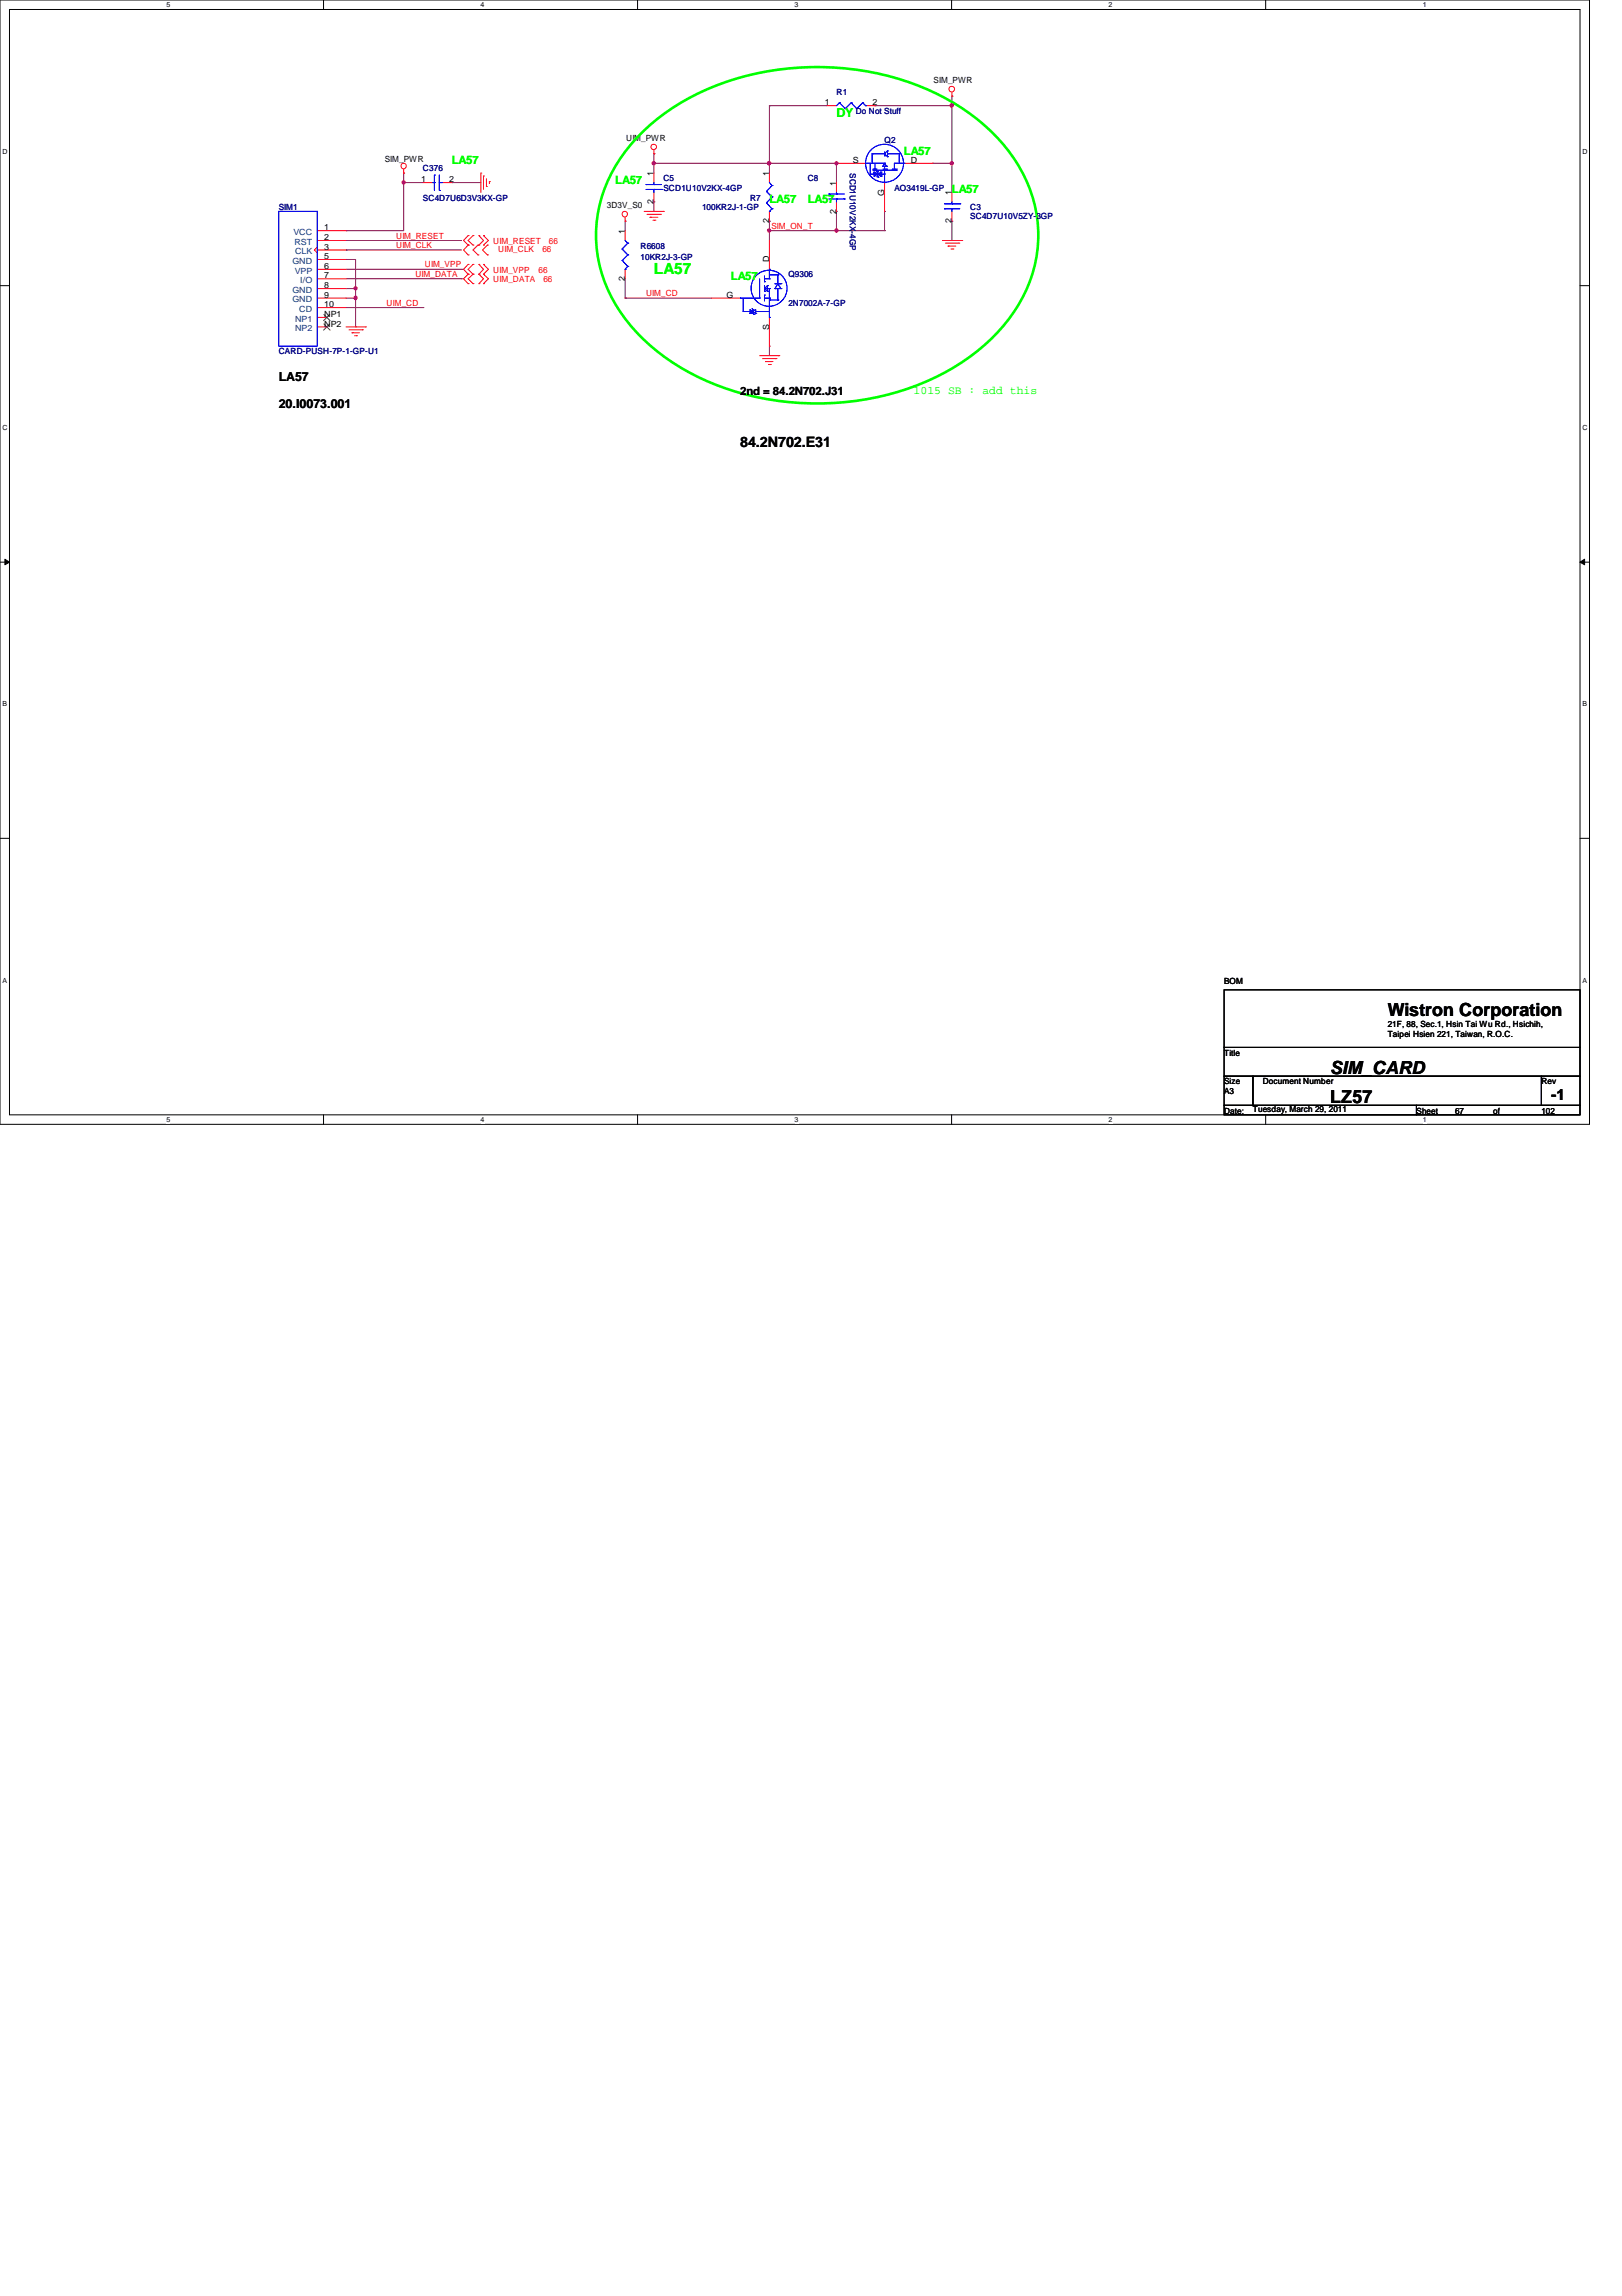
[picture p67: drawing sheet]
<svg xmlns="http://www.w3.org/2000/svg" width="210mm" height="297mm" viewBox="0 0 210 297" stroke-linecap="round" stroke-linejoin="round" font-family="sans-serif">
<defs><g id="words">
<g font-size="2.3">
<text x="179.6" y="131.4">Wistron Corporation</text>
<text x="172.1" y="142.7">LZ57</text>
<text x="172.1" y="138.9">SIM_CARD</text>
</g>
<text font-size="2" fill="#0f0" x="84.6" y="35.4">LA57</text>
<text font-size="2" x="200.7" y="142.4">-1</text>
<text font-size="1.9" x="95.8" y="57.8">84.2N702.E31</text>
<text font-size="1.6" fill="#0f0" x="108.2" y="15.2">DY</text>
<g font-size="1.6">
<text x="36.1" y="49.3">LA57</text>
<text x="36.1" y="52.8">20.I0073.001</text>
</g>
<g font-size="1.5" fill="#0f0">
<text x="58.5" y="21.3">LA57</text>
<text x="79.6" y="23.7">LA57</text>
<text x="117" y="20">LA57</text>
<text x="99.6" y="26.2">LA57</text>
<text x="104.5" y="26.2">LA57</text>
<text x="123.2" y="25">LA57</text>
<text x="94.6" y="36.2">LA57</text>
<text x="118.2" y="51">1015 SB : add this</text>
</g>
<text font-size="1.5" x="95.8" y="51.1">2nd = 84.2N702.J31</text>
<g font-size="1.1">
<text x="120.8" y="10.8">SIM_PWR</text>
<text x="106.7" y="13.6">1</text>
<text x="112.9" y="13.6">2</text>
<text x="49.8" y="21">SIM_PWR</text>
<text x="54.5" y="23.6">1</text>
<text x="58.1" y="23.6">2</text>
<text x="81" y="18.2">UIM_PWR</text>
<text x="84.6" y="22.7" transform="rotate(-90 84.6 22.7)">1</text>
<text x="99.5" y="22.7" transform="rotate(-90 99.5 22.7)">1</text>
<text x="110.4" y="21.1">S</text>
<text x="117.9" y="21.1">D</text>
<text x="42" y="29.8">1</text>
<text x="78.5" y="26.9">3D3V_S0</text>
<text x="84.6" y="26.4" transform="rotate(-90 84.6 26.4)">2</text>
<text x="99.5" y="28.9" transform="rotate(-90 99.5 28.9)">2</text>
<text x="108.2" y="27.6" transform="rotate(-90 108.2 27.6)">2</text>
<text x="108.2" y="24" transform="rotate(-90 108.2 24)">1</text>
<text x="114.4" y="25.4" transform="rotate(-90 114.4 25.4)">G</text>
<text x="123.1" y="28.9" transform="rotate(-90 123.1 28.9)">2</text>
<text x="123.1" y="25.2" transform="rotate(-90 123.1 25.2)">1</text>
<text x="42" y="31.1">2</text>
<text x="42" y="32.3">3</text>
<text x="42" y="33.5">5</text>
<text x="42" y="34.8">6</text>
<text x="80.9" y="30.2" transform="rotate(-90 80.9 30.2)">1</text>
<text x="99.5" y="34" transform="rotate(-90 99.5 34)">D</text>
<text x="42" y="36">7</text>
<text x="42" y="37.3">8</text>
<text x="42" y="38.5">9</text>
<text x="42" y="39.8">10</text>
<text x="42" y="41">NP1</text>
<text x="80.9" y="36.4" transform="rotate(-90 80.9 36.4)">2</text>
<text x="94" y="38.5">G</text>
<text x="42" y="42.2">NP2</text>
<text x="99.5" y="42.7" transform="rotate(-90 99.5 42.7)">S</text>
<text x="158.4" y="127.3">BOM</text>
<text x="158.4" y="136.6">Title</text>
<text x="179.6" y="132.8">21F, 88, Sec.1, Hsin Tai Wu Rd., Hsichih,</text>
<text x="179.6" y="134.2">Taipei Hsien 221, Taiwan, R.O.C.</text>
<text x="158.4" y="140.3">Size</text>
<text x="158.4" y="141.6">A3</text>
<text x="162.1" y="143.8">Tuesday, March 29, 2011</text>
<text x="163.4" y="140.3">Document Number</text>
<text x="199.5" y="140.3">Rev</text>
<text x="158.4" y="144.1">Date:</text>
<text x="183.3" y="144.1">Sheet</text>
<text x="188.3" y="144.1">67</text>
<text x="193.3" y="144.1">of</text>
<text x="199.5" y="144.1">102</text>
</g>
<g font-size="1.1" fill="#000080">
<text x="108.2" y="12.2">R1</text>
<text x="110.7" y="14.7">Do Not Stuff</text>
<text x="54.7" y="22.2">C376</text>
<text x="85.9" y="23.5">C5</text>
<text x="104.5" y="23.5">C8</text>
<text x="110" y="22.4" transform="rotate(90 110 22.4)">SCD1U10V2KX-4GP</text>
<text x="114.5" y="18.5">Q2</text>
<text x="36.1" y="27.2">SIM1</text>
<text x="54.7" y="26">SC4D7U6D3V3KX-GP</text>
<text x="85.9" y="24.7">SCD1U10V2KX-4GP</text>
<text x="90.8" y="27.2">100KR2J-1-GP</text>
<text x="97.1" y="26">R7</text>
<text x="115.7" y="24.7">AO3419L-GP</text>
<text x="125.6" y="27.2">C3</text>
<text x="125.6" y="28.3">SC4D7U10V5ZY-3GP</text>
<text x="82.9" y="32.2">R6608</text>
<text x="82.9" y="33.7">10KR2J-3-GP</text>
<text x="102" y="35.9">Q9306</text>
<text x="102" y="39.6">2N7002A-7-GP</text>
<text x="36.1" y="45.8">CARD-PUSH-7P-1-GP-U1</text>
</g>
<g font-size="1.1" fill="#f00">
<text x="99.8" y="29.6">SIM_ON_T</text>
<text x="51.3" y="30.9">UIM_RESET</text>
<text x="51.3" y="32.1">UIM_CLK</text>
<text x="53.8" y="35.8">UIM_DATA</text>
<text x="55" y="34.6">UIM_VPP</text>
<text x="63.8" y="31.5">UIM_RESET</text>
<text x="63.8" y="35.3">UIM_VPP</text>
<text x="64.5" y="32.6">UIM_CLK</text>
<text x="69.7" y="35.3">66</text>
<text x="70.2" y="32.6">66</text>
<text x="71" y="31.5">66</text>
<text x="50" y="39.5">UIM_CD</text>
<text x="63.8" y="36.5">UIM_DATA</text>
<text x="70.3" y="36.5">66</text>
<text x="83.6" y="38.3">UIM_CD</text>
</g>
<g font-size="1.1" fill="#004080">
<text x="37.8" y="34.1">GND</text>
<text x="38" y="30.4">VCC</text>
<text x="38.1" y="31.7">RST</text>
<text x="38.1" y="35.4">VPP</text>
<text x="38.2" y="32.9">CLK</text>
<text x="37.8" y="37.9">GND</text>
<text x="37.8" y="39.1">GND</text>
<text x="38.2" y="41.6">NP1</text>
<text x="38.7" y="40.3">CD</text>
<text x="38.9" y="36.6">I/O</text>
<text x="38.2" y="42.8">NP2</text>
</g>
<g font-size=".9">
<text x="21.5" y=".9">5</text>
<text x="62.2" y=".9">4</text>
<text x="102.8" y=".9">3</text>
<text x="143.5" y=".9">2</text>
<text x="184.1" y=".9">1</text>
<text x=".3" y="19.9">D</text>
<text x="204.8" y="19.9">D</text>
<text x=".3" y="55.6">C</text>
<text x="204.8" y="55.6">C</text>
<text x=".3" y="91.4">B</text>
<text x="204.8" y="91.4">B</text>
<text x=".3" y="127.1">A</text>
<text x="204.8" y="127.1">A</text>
<text x="21.5" y="145.2">5</text>
<text x="62.2" y="145.2">4</text>
<text x="102.8" y="145.2">3</text>
<text x="143.5" y="145.2">2</text>
<text x="184.1" y="145.2">1</text>
</g>
</g></defs>
<path d="M0 0h205.7v145.5h-205.7zM1.2 1.2h203.3v143h-203.3z" fill="none" stroke="#000" stroke-width=".13"/>
<g fill="#fff">
<path d="M21.5 .1h.6v1h-.6z"/>
<path d="M21.5 144.4h.6v1h-.6z"/>
</g>
<path d="M41.9 0v1.2M41.9 144.2v1.3" fill="none" stroke="#000" stroke-width=".13"/>
<g fill="#fff">
<path d="M62.2 .1h.5v1h-.5z"/>
<path d="M62.2 144.4h.5v1h-.5z"/>
</g>
<path d="M82.5 0v1.2M82.5 144.2v1.3" fill="none" stroke="#000" stroke-width=".13"/>
<g fill="#fff">
<path d="M102.8 .1h.5v1h-.5z"/>
<path d="M102.8 144.4h.5v1h-.5z"/>
</g>
<path d="M123.1 0v1.2M123.1 144.2v1.3" fill="none" stroke="#000" stroke-width=".13"/>
<g fill="#fff">
<path d="M143.5 .1h.5v1h-.5z"/>
<path d="M143.5 144.4h.5v1h-.5z"/>
</g>
<path d="M163.8 0v1.2M163.8 144.2v1.3" fill="none" stroke="#000" stroke-width=".13"/>
<g fill="#fff">
<path d="M184.1 .1h.5v1h-.5z"/>
<path d="M184.1 144.4h.5v1h-.5z"/>
<path d="M.3 19.1h.7v1h-.7z"/>
<path d="M204.8 19.1h.6v1h-.6z"/>
<path d="M.3 54.8h.7v1h-.7z"/>
<path d="M204.8 54.8h.6v1h-.6z"/>
</g>
<path d="M0 37h1.2M204.5 37h1.2" fill="none" stroke="#000" stroke-width=".13"/>
<g fill="#fff">
<path d="M.3 90.6h.6v1h-.6z"/>
<path d="M204.8 90.6h.6v1h-.6z"/>
</g>
<path d="M0 72.7h1.2M.6 72.3l.6 .4-.6 .4zM204.5 72.7l.6-.4v.8zM204.5 72.7h1.2" fill="none" stroke="#000" stroke-width=".13"/>
<path d="M.6 72.3l.6 .4-.6 .4zM204.5 72.7l.6-.4v.8z" fill="#000"/>
<g fill="#fff">
<path d="M.3 126.3h.6v1h-.6z"/>
<path d="M204.8 126.3h.6v1h-.6z"/>
</g>
<path d="M0 108.5h1.2M204.5 108.5h1.2" fill="none" stroke="#000" stroke-width=".13"/>
<path d="M44.8 29.8h.1M44.8 33.6h.1M44.8 29.8h7.4M44.8 33.6h1.2M44.8 37.3h1.2M46 37.3h.1M46 38.6h.1M46 37.3v1.3" fill="none" stroke="#800040" stroke-width=".13"/>
<path d="M45.9 38.4h.3v.1v.2l-.2 .1-.1-.1z" fill-rule="evenodd" fill="#f0f"/>
<path d="M45.9 38.4h.3v.1v.2l-.2 .1-.1-.1z" fill="none" stroke="#f0f" stroke-width=".13"/>
<path d="M44.8 34.8h14.9M46 37.3h.1M46 33.6v3.7M59.7 34.8h.1" fill="none" stroke="#800040" stroke-width=".13"/>
<path d="M45.9 37.1h.3v.2v.1l-.2 .1-.1-.1z" fill-rule="evenodd" fill="#f0f"/>
<path d="M45.9 37.1h.3v.2v.1l-.2 .1-.1-.1z" fill="none" stroke="#f0f" stroke-width=".13"/>
<path d="M84.6 19.9h.1M84.6 19.9v1.2M44.8 36.1h14.9M59.7 36.1h.1M84.6 21.1h.1M84.6 21.1h15M123.2 21.1h.1M123.2 21.1v3.8" fill="none" stroke="#800040" stroke-width=".13"/>
<path d="M99.4 21h.3v.1v.2h-.2h-.1z" fill-rule="evenodd" fill="#f0f"/>
<path d="M99.4 21h.3v.1v.2h-.2h-.1z" fill="none" stroke="#f0f" stroke-width=".13"/>
<path d="M84.4 21h.4v.1v.2h-.2h-.2z" fill-rule="evenodd" fill="#f0f"/>
<path d="M84.4 21h.4v.1v.2h-.2h-.2z" fill="none" stroke="#f0f" stroke-width=".13"/>
<path d="M99.6 29.8h.1M99.6 29.8h8.6" fill="none" stroke="#800040" stroke-width=".13"/>
<path d="M108.1 29.6h.3l.1 .2-.1 .2-.2 .1-.1-.1z" fill-rule="evenodd" fill="#f0f"/>
<path d="M108.1 29.6h.3l.1 .2-.1 .2-.2 .1-.1-.1z" fill="none" stroke="#f0f" stroke-width=".13"/>
<path d="M99.4 29.6h.3v.2v.2l-.2 .1-.1-.1z" fill-rule="evenodd" fill="#f0f"/>
<path d="M99.4 29.6h.3v.2v.2l-.2 .1-.1-.1z" fill="none" stroke="#f0f" stroke-width=".13"/>
<path d="M99.6 13.7h.1M99.6 13.7v7.4M113.2 13.7h.1M113.2 13.7h10M108.2 21.1h.1M108.2 27.3h.1M108.2 21.1v2.5M108.2 27.3v2.5M123.2 28.6h.1M123.2 28.6v2.5" fill="none" stroke="#800040" stroke-width=".13"/>
<path d="M99.4 21h.3v.1v.2h-.2h-.1z" fill-rule="evenodd" fill="#f0f"/>
<path d="M99.4 21h.3v.1v.2h-.2h-.1z" fill="none" stroke="#f0f" stroke-width=".13"/>
<g fill="none" stroke="#800040" stroke-width=".13">
<path d="M99.6 13.7h.1M99.6 13.7h7.4M84.6 21.1h.1M84.6 26.1h.1M84.6 21.1v1.3M84.6 26.1v1.2M99.6 21.1h.1M99.6 28.6h.1M99.6 21.1v1.3M99.6 28.6v1.2M99.6 21.1h8.6M108.2 29.8h6.3"/>
<path d="M114.5 29.8h.1M114.5 27.3h.1M114.5 27.3v2.5"/>
</g>
<path d="M108.1 21h.3l.1 .1-.1 .2h-.2h-.1z" fill-rule="evenodd" fill="#f0f"/>
<path d="M108.1 21h.3l.1 .1-.1 .2h-.2h-.1z" fill="none" stroke="#f0f" stroke-width=".13"/>
<path d="M99.4 21h.3v.1v.2h-.2h-.1z" fill-rule="evenodd" fill="#f0f"/>
<path d="M99.4 21h.3v.1v.2h-.2h-.1z" fill="none" stroke="#f0f" stroke-width=".13"/>
<path d="M123.2 12.4h.1M123.2 13.7h.1M123.2 12.4v8.7h-2.5M99.6 29.8h.1M99.6 29.8v1.3M120.7 21.1h.1" fill="none" stroke="#800040" stroke-width=".13"/>
<path d="M123 21h.3l.1 .1-.1 .2h-.2h-.1z" fill-rule="evenodd" fill="#f0f"/>
<path d="M123 21h.3l.1 .1-.1 .2h-.2h-.1z" fill="none" stroke="#f0f" stroke-width=".13"/>
<path d="M123 13.5h.3l.1 .1-.1 .2-.2 .1-.1-.1z" fill-rule="evenodd" fill="#f0f"/>
<path d="M123 13.5h.3l.1 .1-.1 .2-.2 .1-.1-.1z" fill="none" stroke="#f0f" stroke-width=".13"/>
<path d="M44.8 31.1h.1M44.8 31.1h14.9M52.2 22.4h.1M52.2 23.6h.1M52.2 22.4v7.4M52.2 23.6h2.5" fill="none" stroke="#800040" stroke-width=".13"/>
<path d="M52.1 23.4h.3l.1 .2-.1 .2h-.2h-.1z" fill-rule="evenodd" fill="#f0f"/>
<path d="M52.1 23.4h.3l.1 .2-.1 .2h-.2h-.1z" fill="none" stroke="#f0f" stroke-width=".13"/>
<g fill="none" stroke="#800040" stroke-width=".13">
<path d="M44.8 32.3h.1M44.8 32.3h14.9M44.8 38.6h1.2M44.8 39.8h9.9M46 38.6h.1M46 38.6v3.7M54.7 39.8h.1M58.5 23.6h.1M58.5 23.6h3.7M80.9 28.6h.1M80.9 38.6h.1M80.9 38.6h11.2"/>
<path d="M80.9 28.6v1.2M80.9 36.1v2.5M46 42.3h.1M99.6 44.8h.1M99.6 44.8v1.2"/>
</g>
<g fill="none" stroke="#f00" stroke-width=".13">
<path d="M84.6 19.9h.1M84.6 19.4v.5M107 13.7h1.2M112 13.7h1.2M123.2 12.4h.1M123.2 11.9v.5M41.1 31.1h3.7M41.1 29.8h3.7M41.1 32l-.4 .3 .4 .4M41.1 32.3h3.7M41.1 33.6h3.7M41.1 34.8h3.7"/>
<path d="M41.1 36.1h3.7M41.1 37.3h3.7M41.1 38.6h3.7M41.1 39.8h3.7M52.2 22.4h.1M52.2 21.9v.5M54.7 23.6h1.3M57.2 23.6h1.3M60.6 31.7h.1M60.6 30.5h.1M60.6 36.7h.1M60.6 35.5h.1"/>
<path d="M60.6 34.2h.1M60.6 33h.1M60.6 30.5l-.6 .6 .6 .6M60.6 35.5l-.6 .6 .6 .6M60.6 34.2l-.6 .6 .6 .7M60.6 31.7l-.6 .6 .6 .7M61.2 30.5h.1M61.2 31.7h.1M61.2 35.5h.1M61.2 36.7h.1M61.2 34.2h.1M61.2 30.5l-.6 .6 .6 .6"/>
<path d="M61.2 35.5l-.6 .6 .6 .6M61.2 34.2l-.6 .6 .6 .7M61.8 31.7h.1M61.8 33h.1M61.8 31.7l-.6 .6 .6 .7M62 31.7h.1M62 30.5h.1M62 36.7h.1M62 35.5h.1M62 34.2h.1M62 30.5l.6 .6-.6 .6M62 35.5l.6 .6-.6 .6"/>
<path d="M62 34.2l.6 .6-.6 .7M62.2 22.4h.1M62.2 22.4v2.5M62.6 22.8h.1M62.6 31.7h.1M62.6 30.5h.1M62.6 36.7h.1M62.6 35.5h.1M62.6 34.2h.1M62.6 22.8v1.7M62.6 30.5l.6 .6-.6 .6M62.6 35.5l.6 .6-.6 .6"/>
<path d="M62.6 34.2l.6 .6-.6 .7M62.9 24.1h.1M62.9 23.1v1M63.1 33h.1M63.1 31.7h.1M63.1 31.7l-.7 .6 .7 .7M63.3 23.5h.1M63.3 23.5v.2M80.9 28.6h.1M80.9 28.1v.5M80.9 29.8v1.3M80.9 34.8v1.3"/>
<path d="M83.4 27.3h2.5M83.7 27.7h1.8M84.1 28.1h.1M84.1 28.1h1M84.5 28.5h.3M84.6 22.4v1.2M84.6 24.9v1.2M84.8 28.5h.1M85.5 27.7h.1M85.9 27.3h.1M92.1 38.6h3.7M99.6 22.4v1.2"/>
<path d="M99.6 27.3v1.3M99.6 31.1v3.7M108.2 21.1h3.8M108.2 23.6v1.3M108.2 26.1v1.2M114.5 23.6v3.7M117 21.1h3.7M122 31.1h2.5M122.3 31.5h1.8M122.7 31.8h.1M122.7 31.8h1M123.1 32.2h.2"/>
<path d="M123.2 24.9v1.2M123.2 27.3v1.3M123.3 32.2h.1M124.1 31.5h.1M124.5 31.1h.1M41.1 42.3h1.2M41.1 41.1h1.2M44.8 42.3h2.5M45.2 42.7h1.7M45.6 43.1h.1M45.6 43.1h.9M45.9 43.4h.2"/>
<path d="M46.1 43.4h.1M46.9 42.7h.1M47.3 42.3h.1M98.3 46h2.5M98.7 46.4h1.7M99.1 46.8h.1M99.1 46.8h.9M99.4 47.2h.3M99.6 41.1v3.7M99.7 47.2h.1M100.4 46.4h.1M100.8 46h.1"/>
<circle cx="84.6" cy="19" r=".36"/>
<circle cx="123.2" cy="11.5" r=".37"/>
<circle cx="52.2" cy="21.5" r=".35"/>
<circle cx="80.8" cy="27.7" r=".35"/>
</g>
<path d="M158.4 128.1h46.1v7.4h-46.1zM158.4 135.5h46.1v3.7h-46.1zM158.4 139.2h3.7v3.8h-3.7zM162.1 139.2h37.4v3.8h-37.4zM199.5 139.2h5v3.8h-5zM158.4 143h24.9v1.2h-24.9zM183.3 143h21.2v1.2h-21.2z" fill="none" stroke="#000" stroke-width=".13"/>
<path d="M82.6 17.6a30.9 30.9 0 0 1 18.5-8.6 34.6 34.6 0 0 1 24.9 6 20.2 20.2 0 0 1 8.3 13.7 18 18 0 0 1-5.5 14.6 31 31 0 0 1-18.4 8.6 34.5 34.5 0 0 1-24.9-6.1 20.2 20.2 0 0 1-8.3-13.6 18.1 18.1 0 0 1 5.4-14.6z" fill="none" stroke="#0f0" stroke-width=".34"/>
<path d="M41.9 40.7l.8 .8M41.9 41.9l.8 .8M42.7 40.7l-.8 .8M42.7 41.9l-.8 .8" fill="none" stroke="#804000" stroke-width=".13"/>
<g fill="none" stroke="#00f" stroke-width=".13">
<path d="M108.6 13.3h.1M108.6 13.3l-.4 .4M108.6 13.3l.8 .8M109.4 14.1h.1M110.2 13.3h.1M110.2 13.3l-.8 .8M110.2 13.3l.7 .8M110.9 14.1h.1M111.6 13.3h.1M111.6 13.3l-.7 .8M111.6 13.3l.4 .4M112 13.7h.1"/>
<path d="M112.9 19.9h.1M112.9 19.9h1.6M112.9 19.9v1.2M114.5 19.9h.1M114.5 19.9l.4 .4M114.5 19.6v.6M114.9 19.5h.1M114.9 19.9h.1M114.9 19.5l-.4 .4M114.9 19.5v.8M114.9 19.9h1.5M116.4 19.9h.1"/>
<path d="M116.4 19.9v1.2M36.1 27.3h5v17.5h-5zM56 23.6h.2M56.2 23.6h.1M56.2 22.6h.1M56.2 22.6v2M56.9 23.6h.1M56.9 24.6h.1M56.9 23.6h.3M56.9 22.6v2M80.5 32.2h.1M80.5 33.7h.1"/>
<path d="M80.5 32.2l.7 .8M80.5 33.7l.7 .8M80.9 34.8h.1M80.9 31.1l.3 .4M81.2 31.5h.1M81.2 33h.1M81.2 34.5h.1M81.2 31.5l-.7 .7M81.2 33l-.7 .7M81.2 34.5l-.3 .3M83.6 23.9h.1M83.6 23.9h2"/>
<path d="M83.6 24.5h2M84.6 23.9h.1M84.6 24.5h.1M84.6 23.6v.3M84.6 24.5v.4M85.6 24.5h.1M95.8 38.6h.1M95.8 38.6h2.5M96.2 38.6v1.7M97.3 39.9l.2 .1M98.3 38.6h.1M98.3 36.1v2.5"/>
<path d="M98.9 38.2h.1M98.9 36.4h.1M98.9 37.7h.1M98.9 37.3h.1M98.9 38.6h.7M98.9 35.7v.7M98.9 37v.7M98.9 38.2v.7M98.9 36.1h.7M98.9 37.3h.7M98.9 37.3l.4 .4M99.2 24.8h.1"/>
<path d="M99.2 26.2h.1M99.2 24.8l.7 .7M99.2 26.2l.7 .8M99.3 37h.1M99.3 37.7h.1M99.3 37l-.4 .3M99.3 37v.7M99.6 27.3h.1M99.6 36.1h.1M99.6 34.8h.1M99.6 38.6h.1M99.6 37.3h.1"/>
<path d="M99.6 38.8h.1M99.6 23.6l.3 .4M99.6 34.8v1.3M99.6 37.3v3.8M99.6 35.6h1.1M99.6 38.8h1.1M99.9 24h.1M99.9 25.5h.1M99.9 27h.1M99.9 24l-.7 .8M99.9 25.5l-.7 .7M99.9 27l-.3 .3"/>
<path d="M100.3 36.7h.1M100.3 37.3h.1M100.3 37.3h.7M100.3 36.7h.7M100.7 35.6h.1M100.7 36.7h.1M100.7 38.8h.1M100.7 35.6v1.1M100.7 37.3v1.5M100.7 36.7l.3 .6M100.7 36.7l-.4 .6M101 36.7h.1"/>
<path d="M101 37.3h.1M107.3 25.1h.1M107.3 25.1h2M107.3 25.7h2M108.2 25.1h.1M108.2 25.7h.1M108.2 24.9v.2M108.2 25.7v.4M109.3 25.7h.1M112 21.1h2.5M112.6 22.5h.1M112.6 21.1v1.4"/>
<path d="M112.6 22.5h1.9M112.9 21.1h.1M113 22h.1M113 21.9h.1M113 21.9h.5M113 22h3.1M113.1 22.3h.1M113.1 22.8h.1M113.1 22.3l.4 .2M113.1 22.3v.5M113.2 21.9h.1M113.2 21.1v.8"/>
<path d="M113.5 22.1h.1M113.5 22.5h.1M113.5 22.1v.8M113.5 22.5l-.4 .3M113.6 22.9h.1M113.6 22.1v.8M114 22.8h.1M114 22.3h.1M114 22.3l-.4 .2 .4 .3M114 22.3v.5M114.3 21.5h.1M114.3 21.9h.4"/>
<path d="M114.3 21.5h.4M114.5 21.1h.1M114.5 21.5h.1M114.5 23.6h.1M114.5 22.5h.1M114.5 20.2h.1M114.5 21.1l-.2 .4M114.5 21.1l.2 .4M114.5 21.5v.4M114.5 22v1.6M114.7 21.9h.1M114.7 21.5h.1"/>
<path d="M114.9 20.3h.1M115.5 21.9h.1M115.5 21.9h.6M115.7 21.9h.1M117 21.1h.1M117 21.1h-1.3v.8M122.2 27h.1M122.2 26.4h2M122.2 27h2M123.2 26.4h.1M123.2 27h.1M123.2 26.1v.3"/>
<path d="M123.2 27v.3M124.2 26.4h.1M96.2 40.3h.1M96.2 40.3h.9M97.1 40.3h.1M97.1 40.6h.1M97.1 40.6v-.6l.7 .6M97.1 40.6l.7-.6v.6M97.5 40.6h.1M97.5 40h.1M97.5 40.6l.1 .1M97.5 40v.6"/>
<path d="M97.6 40.7h.1M97.8 40.3h.1M97.8 40.6h.1M97.8 40.3h1.8M99.6 41.1h.1"/>
<circle cx="99.5" cy="37.3" r="2.33"/>
<circle cx="114.5" cy="21.1" r="2.46"/>
</g>
<path d="M45.9 38.4h.3v.1v.2l-.2 .1-.1-.1z" fill-rule="evenodd" fill="#f0f"/>
<path d="M45.9 38.4h.3v.1v.2l-.2 .1-.1-.1z" fill="none" stroke="#f0f" stroke-width=".13"/>
<path d="M45.9 37.1h.3v.2v.1l-.2 .1-.1-.1z" fill-rule="evenodd" fill="#f0f"/>
<path d="M45.9 37.1h.3v.2v.1l-.2 .1-.1-.1z" fill="none" stroke="#f0f" stroke-width=".13"/>
<path d="M99.4 21h.3v.1v.2h-.2h-.1z" fill-rule="evenodd" fill="#f0f"/>
<path d="M99.4 21h.3v.1v.2h-.2h-.1z" fill="none" stroke="#f0f" stroke-width=".13"/>
<path d="M84.4 21h.4v.1v.2h-.2h-.2z" fill-rule="evenodd" fill="#f0f"/>
<path d="M84.4 21h.4v.1v.2h-.2h-.2z" fill="none" stroke="#f0f" stroke-width=".13"/>
<path d="M108.1 29.6h.3l.1 .2-.1 .2-.2 .1-.1-.1z" fill-rule="evenodd" fill="#f0f"/>
<path d="M108.1 29.6h.3l.1 .2-.1 .2-.2 .1-.1-.1z" fill="none" stroke="#f0f" stroke-width=".13"/>
<path d="M99.4 29.6h.3v.2v.2l-.2 .1-.1-.1z" fill-rule="evenodd" fill="#f0f"/>
<path d="M99.4 29.6h.3v.2v.2l-.2 .1-.1-.1z" fill="none" stroke="#f0f" stroke-width=".13"/>
<path d="M99.4 21h.3v.1v.2h-.2h-.1z" fill-rule="evenodd" fill="#f0f"/>
<path d="M99.4 21h.3v.1v.2h-.2h-.1z" fill="none" stroke="#f0f" stroke-width=".13"/>
<path d="M108.1 21h.3l.1 .1-.1 .2h-.2h-.1z" fill-rule="evenodd" fill="#f0f"/>
<path d="M108.1 21h.3l.1 .1-.1 .2h-.2h-.1z" fill="none" stroke="#f0f" stroke-width=".13"/>
<path d="M99.4 21h.3v.1v.2h-.2h-.1z" fill-rule="evenodd" fill="#f0f"/>
<path d="M99.4 21h.3v.1v.2h-.2h-.1z" fill="none" stroke="#f0f" stroke-width=".13"/>
<path d="M123 21h.3l.1 .1-.1 .2h-.2h-.1z" fill-rule="evenodd" fill="#f0f"/>
<path d="M123 21h.3l.1 .1-.1 .2h-.2h-.1z" fill="none" stroke="#f0f" stroke-width=".13"/>
<path d="M123 13.5h.3l.1 .1-.1 .2-.2 .1-.1-.1z" fill-rule="evenodd" fill="#f0f"/>
<path d="M123 13.5h.3l.1 .1-.1 .2-.2 .1-.1-.1z" fill="none" stroke="#f0f" stroke-width=".13"/>
<path d="M52.1 23.4h.3l.1 .2-.1 .2h-.2h-.1z" fill-rule="evenodd" fill="#f0f"/>
<path d="M52.1 23.4h.3l.1 .2-.1 .2h-.2h-.1z" fill="none" stroke="#f0f" stroke-width=".13"/>
<use href="#words"/>
</svg>
